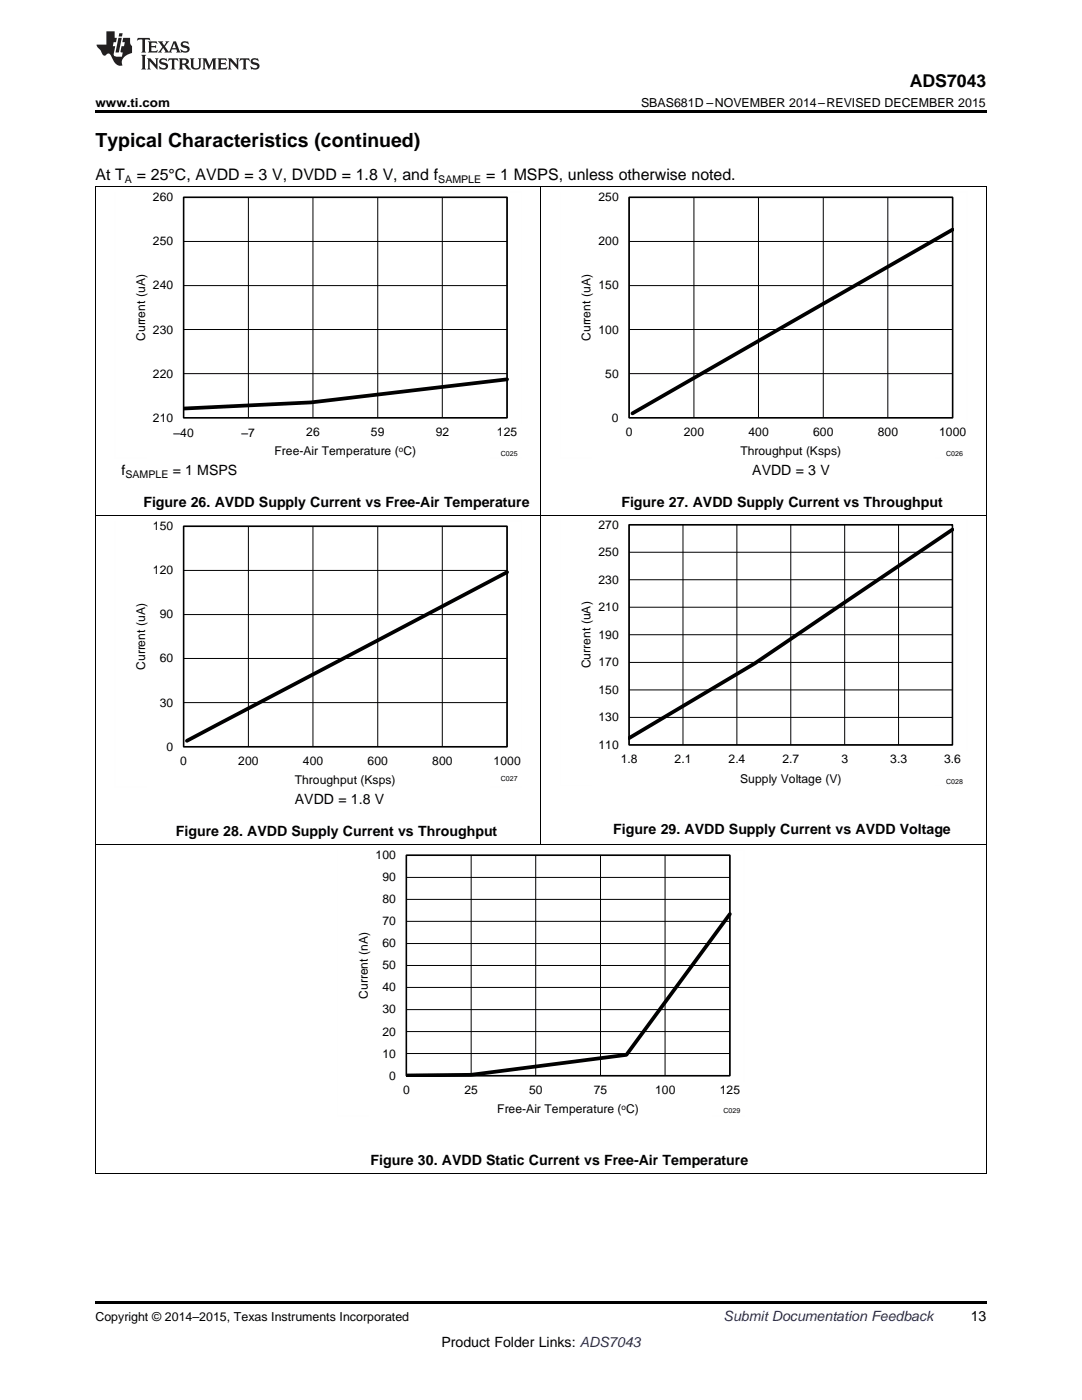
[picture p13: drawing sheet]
<svg xmlns="http://www.w3.org/2000/svg" width="216mm" height="279mm" viewBox="0 0 216 279" stroke-linecap="round" stroke-linejoin="round" font-family="sans-serif">
<defs><g id="words">
<text font-size="3.9" x="19" y="29.3">Typical Characteristics (continued)</text>
<text font-size="3.5" x="181.5" y="17.3">ADS7043</text>
<g font-size="3.2">
<text x="19" y="36">At T</text>
<text x="27.3" y="36">= 25°C, AVDD = 3 V, DVDD = 1.8 V, and f</text>
<text x="97" y="36">= 1 MSPS, unless otherwise noted.</text>
</g>
<g font-size="2.8">
<text x="24.3" y="94.8">f</text>
<text x="34.5" y="94.8">= 1 MSPS</text>
<text x="150.1" y="94.8">AVDD = 3 V</text>
<text x="28.6" y="101.1">Figure 26. AVDD Supply Current vs Free-Air Temperature</text>
<text x="124" y="101.1">Figure 27. AVDD Supply Current vs Throughput</text>
<text x="58.8" y="160.4">AVDD = 1.8 V</text>
<text x="35.1" y="166.8">Figure 28. AVDD Supply Current vs Throughput</text>
<text x="122.4" y="166.4">Figure 29. AVDD Supply Current vs AVDD Voltage</text>
<text x="73.9" y="232.4">Figure 30. AVDD Static Current vs Free-Air Temperature</text>
<text x="193.7" y="263.6">13</text>
<text x="88.1" y="268.9">Product Folder Links: ADS7043</text>
</g>
<text font-size="2.8" fill="#0000c8" x="144.4" y="263.6">Submit Documentation Feedback</text>
<g font-size="2.5">
<text x="19" y="21.4">www.ti.com</text>
<text x="127.9" y="21.4">SBAS681D –NOVEMBER 2014–REVISED DECEMBER 2015</text>
<text x="19" y="263.6">Copyright © 2014–2015, Texas Instruments Incorporated</text>
</g>
<g font-size="2.4">
<text x="30.5" y="40.2">260</text>
<text x="119.4" y="40.2">250</text>
<text x="30.5" y="49">250</text>
<text x="119.4" y="49">200</text>
<text x="30.5" y="57.8">240</text>
<text x="119.4" y="57.8">150</text>
<text x="29" y="68.1" transform="rotate(-90 29 68.1)">Current (uA)</text>
<text x="30.5" y="66.6">230</text>
<text x="117.9" y="68.1" transform="rotate(-90 117.9 68.1)">Current (uA)</text>
<text x="119.4" y="66.6">100</text>
<text x="30.5" y="75.4">220</text>
<text x="120.8" y="75.4">50</text>
<text x="30.5" y="84.2">210</text>
<text x="34.6" y="87.1">±40</text>
<text x="48.2" y="87.1">±7</text>
<text x="61.1" y="87">26</text>
<text x="74" y="87">59</text>
<text x="86.9" y="87">92</text>
<text x="99.2" y="87">125</text>
<text x="122.1" y="84.2">0</text>
<text x="124.9" y="87">0</text>
<text x="136.4" y="87">200</text>
<text x="149.3" y="87">400</text>
<text x="162.3" y="87">600</text>
<text x="175.2" y="87">800</text>
<text x="187.4" y="87">1000</text>
<text x="54.8" y="90.9">Free-Air Temperature ( C)</text>
<text x="147.7" y="90.9">Throughput (Ksps)</text>
<text x="30.5" y="105.8">150</text>
<text x="119.4" y="105.5">270</text>
<text x="119.4" y="111">250</text>
<text x="30.5" y="114.6">120</text>
<text x="119.4" y="116.5">230</text>
<text x="31.9" y="123.4">90</text>
<text x="119.4" y="122">210</text>
<text x="119.4" y="127.5">190</text>
<text x="29" y="133.7" transform="rotate(-90 29 133.7)">Current (uA)</text>
<text x="31.9" y="132.2">60</text>
<text x="117.8" y="133.4" transform="rotate(-90 117.8 133.4)">Current (uA)</text>
<text x="119.4" y="133">170</text>
<text x="31.9" y="141">30</text>
<text x="119.4" y="144">130</text>
<text x="119.4" y="138.5">150</text>
<text x="33.2" y="149.8">0</text>
<text x="119.4" y="149.5">110</text>
<text x="36" y="152.7">0</text>
<text x="47.5" y="152.7">200</text>
<text x="60.4" y="152.7">400</text>
<text x="73.4" y="152.7">600</text>
<text x="86.3" y="152.7">800</text>
<text x="98.5" y="152.7">1000</text>
<text x="123.9" y="152.4">1.8</text>
<text x="134.6" y="152.4">2.1</text>
<text x="145.4" y="152.4">2.4</text>
<text x="156.1" y="152.4">2.7</text>
<text x="167.9" y="152.4">3</text>
<text x="177.6" y="152.4">3.3</text>
<text x="188.4" y="152.4">3.6</text>
<text x="58.8" y="156.5">Throughput (Ksps)</text>
<text x="147.7" y="156.2">Supply Voltage (V)</text>
<text x="75" y="171.5">100</text>
<text x="76.3" y="175.9">90</text>
<text x="76.3" y="184.7">70</text>
<text x="76.3" y="180.3">80</text>
<text x="76.3" y="189.1">60</text>
<text x="76.3" y="197.9">40</text>
<text x="76.3" y="193.5">50</text>
<text x="73.4" y="199.4" transform="rotate(-90 73.4 199.4)">Current (nA)</text>
<text x="76.3" y="202.3">30</text>
<text x="76.3" y="206.7">20</text>
<text x="76.3" y="211.1">10</text>
<text x="77.7" y="215.5">0</text>
<text x="80.4" y="218.4">0</text>
<text x="92.7" y="218.4">25</text>
<text x="105.6" y="218.4">50</text>
<text x="118.5" y="218.4">75</text>
<text x="130.7" y="218.4">100</text>
<text x="143.6" y="218.4">125</text>
<text x="99.2" y="222.2">Free-Air Temperature ( C)</text>
</g>
<g font-size="2.1">
<text x="24.9" y="36.6">A</text>
<text x="87.5" y="36.6">SAMPLE</text>
<text x="25" y="95.4">SAMPLE</text>
</g>
<g font-size="1.6">
<text x="79.6" y="90.1">o</text>
<text x="124" y="221.4">o</text>
</g>
<g font-size="1.4">
<text x="99.9" y="91">C025</text>
<text x="188.8" y="91.1">C026</text>
<text x="99.9" y="155.9">C027</text>
<text x="188.8" y="156.5">C028</text>
<text x="144.4" y="222.2">C029</text>
</g>
</g></defs>
<path d="M19 22h177.8v.5h-177.8zM19 234.2h.2zM196.7 234.2h.1zM19 259.7h177.8v.5h-177.8z" fill="#000"/>
<g fill="none" stroke="#000" stroke-width=".2">
<path d="M19 37.2h177.8M19.1 37.2v197M36.6 39.4h64.6v44h-64.6zM49.6 39.4v44M62.4 39.4v44M75.4 39.4v44M88.3 39.4v44M107.9 37.2v131.4M125.5 39.4h64.6v44h-64.6zM138.5 39.4v44M151.3 39.4v44M164.3 39.4v44"/>
<path d="M177.2 39.4v44M196.8 37.2v197M36.6 57h64.6M36.6 48.2h64.6M125.5 57h64.6M125.5 48.2h64.6M36.6 74.6h64.6M36.6 65.8h64.6M125.5 74.6h64.6M125.5 65.8h64.6M19 102.9h177.8M36.6 105h64.6v44h-64.6z"/>
<path d="M36.6 113.8h64.6M49.6 105v44M62.4 105v44M75.4 105v44M88.3 105v44M125.5 104.7h64.6v44h-64.6zM125.5 115.7h64.6M125.5 110.2h64.6M136.3 104.7v44M147 104.7v44M157.8 104.7v44M168.5 104.7v44"/>
<path d="M179.3 104.7v44M36.6 131.4h64.6M36.6 122.6h64.6M125.5 137.7h64.6M125.5 132.2h64.6M125.5 126.7h64.6M125.5 121.2h64.6M36.6 140.2h64.6M125.5 143.2h64.6M19 168.5h177.8M81.1 170.7h64.5v44h-64.5zM81.1 179.5h64.5"/>
<path d="M81.1 175.1h64.5M94 170.7v44M106.9 170.7v44M119.8 170.7v44M132.7 170.7v44M81.1 197.1h64.5M81.1 192.7h64.5M81.1 188.3h64.5M81.1 183.9h64.5M81.1 210.3h64.5M81.1 205.9h64.5M81.1 201.5h64.5"/>
<path d="M19 234.2h177.8"/>
</g>
<path d="M36.6 39.4h64.6v44h-64.6zM125.5 39.4h64.6v44h-64.6zM36.6 105h64.6v44h-64.6zM125.5 104.7h64.6v44h-64.6zM81.1 170.7h64.5v44h-64.5z" fill="none" stroke="#000" stroke-width=".31"/>
<path d="M190.1 45.8l-63.9 36.7M101.2 75.7l-39.1 4.6-25.5 1.2M101.2 114.2l-63.9 33.6M145.6 182.4l-20.6 28.1-31 4-12.9 .1" fill="none" stroke="#000" stroke-width=".74"/>
<g fill="none" stroke="#fefefe" stroke-width=".2" stroke-dasharray=".4 .1" stroke-linecap="butt">
<path d="M22.9 38.3v53.2M35.4 38.3h68.7M104.1 38.3v46.2M111.8 38.3v53.2M124.3 38.3h68.7M193 38.3v46.2M22.9 91.5h6.3M97.8 91.5h6.3M111.8 91.5h6.3M186.7 91.5h6.3M22.9 104v53.2M35.4 104h68.7"/>
<path d="M104.1 104v46.2M111.8 103.6v53.2M124.2 103.7h68.8M193 103.7v46.1M22.9 157.1h6.3M97.8 157.1h6.3M111.8 156.8h6.3M186.7 156.8h6.3M67.3 169.6v53.2M79.8 169.6h68.7M148.5 169.6v46.2M67.3 222.8h6.3"/>
<path d="M142.2 222.8h6.3"/>
</g>
<path d="M190.1 105.7l-39.5 26.7-25.1 14.9" fill="none" stroke="#000" stroke-width=".75"/>
<g fill="#231f20">
<path d="M27.5 7.6l-.1 .5 .4-.2h.6v.1v2.1l-.2 .4h1l-.3-.4v-2.1l.1-.1h.5l.5 .2-.2-.5zM29.5 8.3l.2 .3v1.5l-.2 .4h1.8l.2-.6a1.04 1.04 0 0 1-1.3 .2v-.7h.6l.3 .2v-.6l-.3 .2h-.6v-.6l.8-.1 .4 .3-.2-.5zM31.5 8.3l.9 1.1-.9 1.1h.8l-.2-.2 .5-.7 .4 .7-.2 .2h1.5l-.1-.2 .1-.4h.9l.1 .4-.2 .2h1l-.3-.3-.7-1.9h-.5l-.9 2-.8-1 .9-1h-.8l.1 .3-.3 .5-.4-.6 .2-.2zM34.7 8.6l.4 1h-.7zM36.3 8.4a.63 .63 0 0 0-.2 .7 .63 .63 0 0 0 .6 .4l.6 .2 .1 .2a.75 .75 0 0 1-.7 .4 .75 .75 0 0 1-.6-.5l.1 .7 .1-.1a1.11 1.11 0 0 0 1.5-.6 1.13 1.13 0 0 0-1.2-.8l-.1-.4a1.04 1.04 0 0 1 1.2 .2l-.2-.5-.1 .1-.5-.2zM28.2 10.9l.2 .4v2.2l-.2 .4h1l-.3-.4v-2.2l.3-.4zM29.3 11.6l.3 .4v1.5l-.3 .4h.8l-.2-.4v-1.3l1.5 1.7v-1.9l.2-.4h-.7l.2 .4v.9l-1.1-1.3zM32 11.8a.62 .62 0 0 0-.2 .7 .62 .62 0 0 0 .6 .4l.6 .1 .1 .3a.76 .76 0 0 1-.7 .3 .76 .76 0 0 1-.6-.4l.1 .7 .1-.1a1.11 1.11 0 0 0 1.5-.6 1.13 1.13 0 0 0-1.2-.8l-.1-.4a1.04 1.04 0 0 1 1.2 .2l-.2-.6-.1 .1-.5-.1zM33.7 11.6l-.2 .6a.61 .61 0 0 1 .8-.3v1.6l-.2 .4h.9l-.2-.4v-1.6a.63 .63 0 0 1 .8 .3l-.2-.6zM35.6 11.6l.3 .4v1.5l-.3 .4h1l-.2-.2v-.8l.5 .2a.76 .76 0 0 0 1.2 .7l-1-1a.58 .58 0 0 0 .6-.5 .58 .58 0 0 0-.5-.6zM36.4 11.9h.1a.45 .45 0 0 1 .5 .1 .45 .45 0 0 1 .1 .5l-.7 .2zM37.9 11.6l.2 .2a2.17 2.17 0 0 0 .3 1.9 .99 .99 0 0 0 1.6-.6v-1.1l.2-.4h-.7l.2 .2a1.92 1.92 0 0 1-.2 1.8 .6 .6 0 0 1-.9-.5v-1.1l.2-.4zM40.4 11.6l.2 .4v1.5l-.2 .4h.7l-.2-.4v-1.4l.8 1.8 .8-1.8v1.4l-.2 .4h.9l-.2-.4v-1.5l.2-.4h-.8l-.6 1.5-.6-1.5zM43.4 11.6l.2 .4v1.5l-.2 .4h1.8l.2-.6a1.04 1.04 0 0 1-1.3 .1v-.6h.5l.4 .2v-.6l-.4 .2h-.5v-.7h.8l.3 .3-.1-.6zM45.5 11.6l.2 .4v1.5l-.2 .4h.7l-.2-.4v-1.3l1.5 1.7v-1.9l.2-.4h-.7l.2 .4v.9l-1.1-1.3zM47.9 11.6l-.1 .6a.61 .61 0 0 1 .8-.3v1.6l-.3 .4h1l-.3-.4 .1-1.6a.63 .63 0 0 1 .7 .3l-.1-.6zM50.2 11.8a.62 .62 0 0 0-.2 .7 .62 .62 0 0 0 .6 .4l.6 .1 .2 .3a.76 .76 0 0 1-.8 .3 .76 .76 0 0 1-.6-.4l.1 .7 .2-.1a1.11 1.11 0 0 0 1.5-.6 1.13 1.13 0 0 0-1.3-.8l-.1-.4a1.04 1.04 0 0 1 1.2 .2l-.1-.6-.2 .1-.5-.1z"/>
<path d="M21.2 6.3v2.6h-1.9l.1 .4 .7 .9a.91 .91 0 0 0 1 .8 .56 .56 0 0 1 .5-.3 .56 .56 0 0 1 .5 .3l.4 .8a1.53 1.53 0 0 0 1.9 1.2 1.54 1.54 0 0 1 1-2.1l.9-.3v-1.4a1.52 1.52 0 0 1-.3-1.6h-1.4l-.2 .8h.5l-.2 .8h-.4l-.2 1v.2l.4 .1-.2 .8a1.93 1.93 0 0 1-1.6-.3l.3-1.8h-.5l.2-.8h.4l.2-.8h-.4v-1.3zM23.6 7.6l-.6 2.9h.7l.6-2.9zM23.8 6.6l-.1 .7h.6l.2-.7z"/>
</g>
<use href="#words"/>
</svg>
